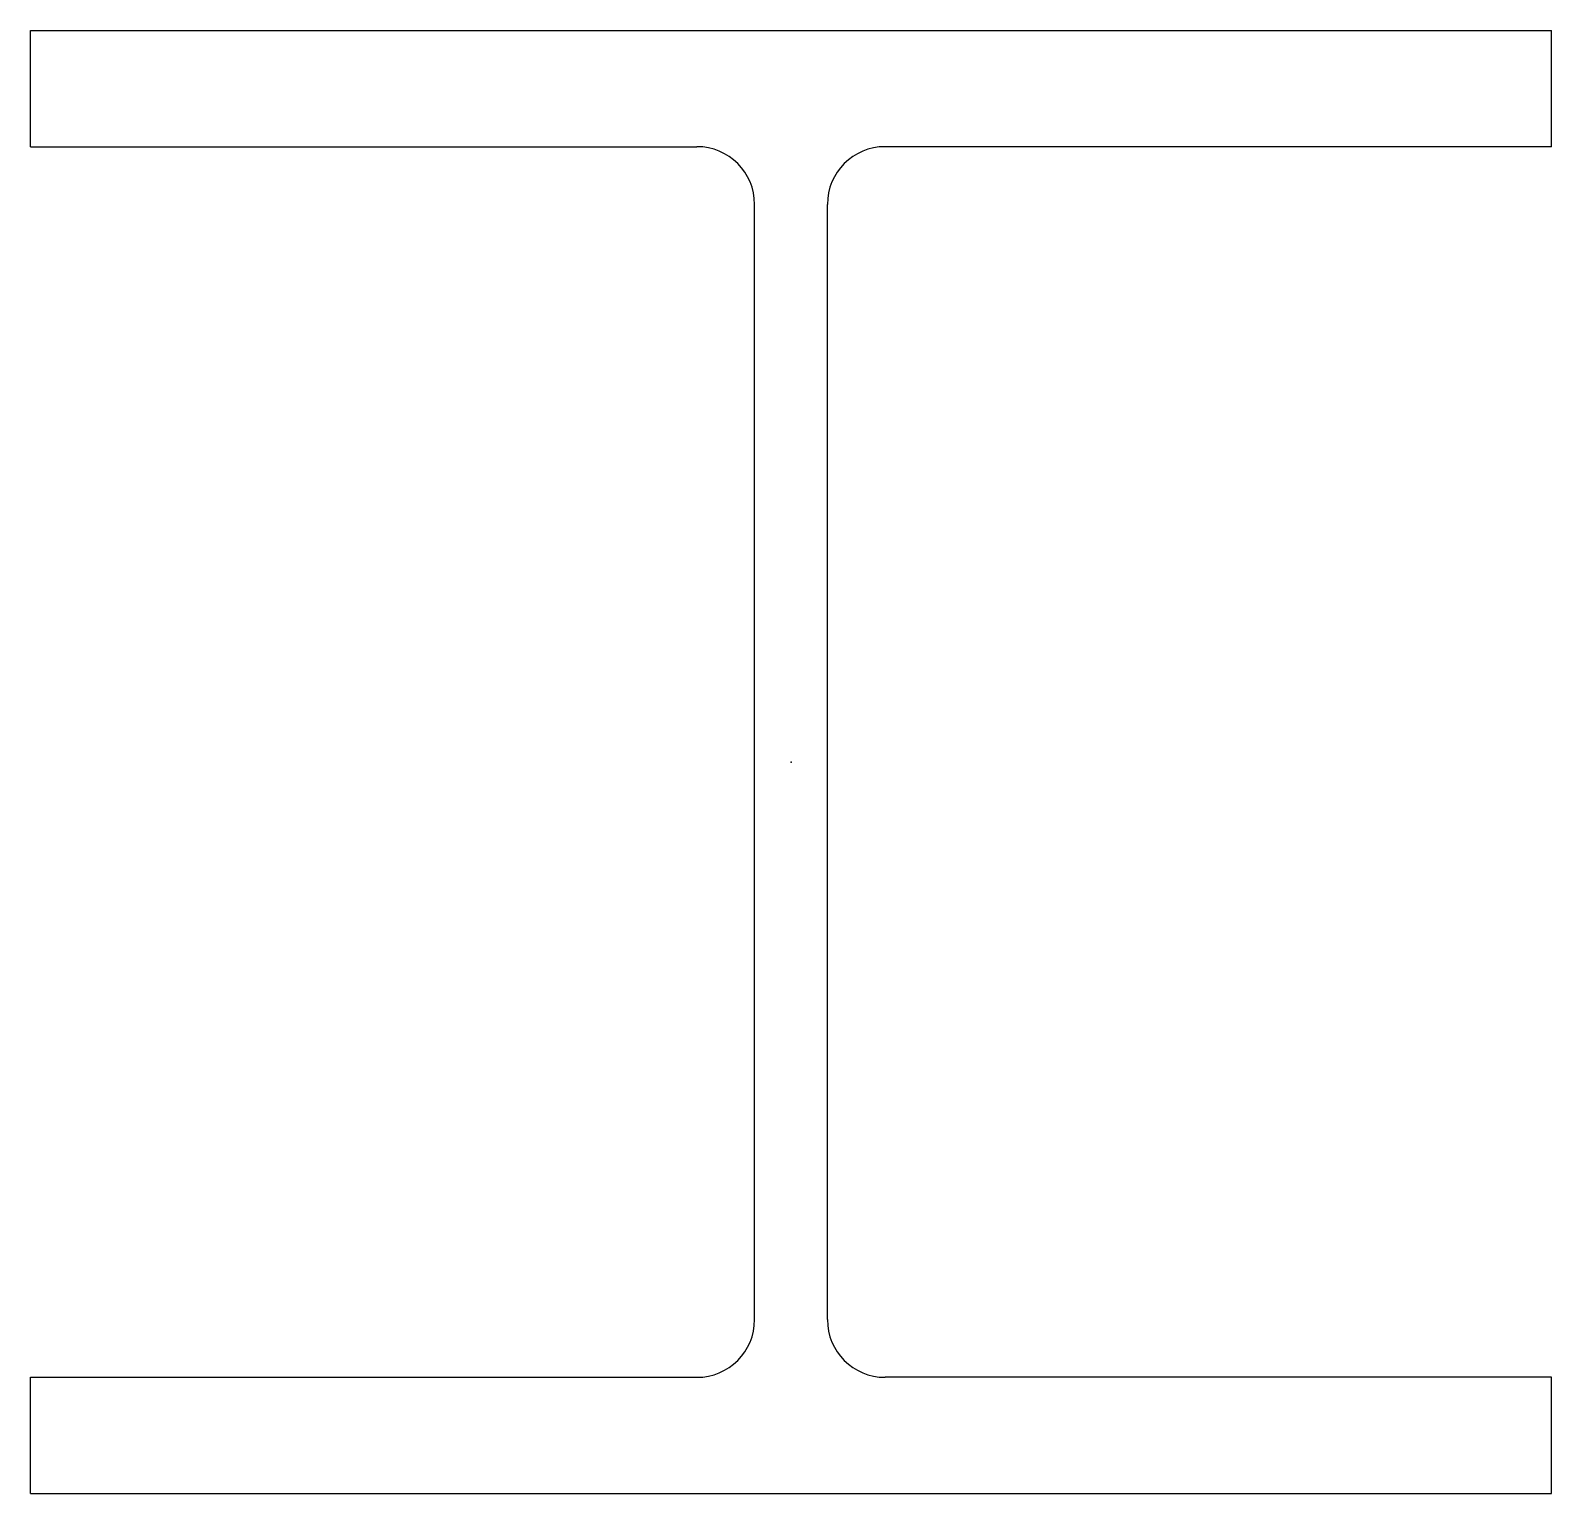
# Model space of a CAD drawing. Header units: millimetres. Extents: x -198 to 198, y -190 to 190.
import ezdxf

# ---------------------------------------------------------------- set-up
doc = ezdxf.new("R2010")
doc.units = ezdxf.units.MM
doc.layers.add('Profile', color=7, linetype='Continuous')

msp = doc.modelspace()

# ---------------------------------------------------------------- linework, layer by layer
at = {"layer": 'Profile'}
for p, q in [((-197.5, 190), (197.5, 190)), ((-197.5, 159.8), (-197.5, 190)), ((197.5, 159.8), (197.5, 190)), ((-197.5, 159.8), (-24.45, 159.8)), ((197.5, 159.8), (24.45, 159.8)), ((-9.45, -144.8), (-9.45, 144.8)), ((9.45, -144.8), (9.45, 144.8)), ((-197.5, -190), (-197.5, -159.8)), ((-197.5, -159.8), (-24.45, -159.8)), ((197.5, -159.8), (24.45, -159.8)), ((197.5, -190), (197.5, -159.8)), ((-197.5, -190), (197.5, -190))]:
    msp.add_line(p, q, dxfattribs=at)
for centre, start, end in [((-24.45, 144.8), 0, 90), ((24.45, 144.8), 90, 180), ((-24.45, -144.8), 270, 0), ((24.45, -144.8), 180, 270)]:
    msp.add_arc(centre, 15, start, end, dxfattribs=at)
msp.add_point((0, 0), dxfattribs=at)

doc.saveas('drawing.dxf')
